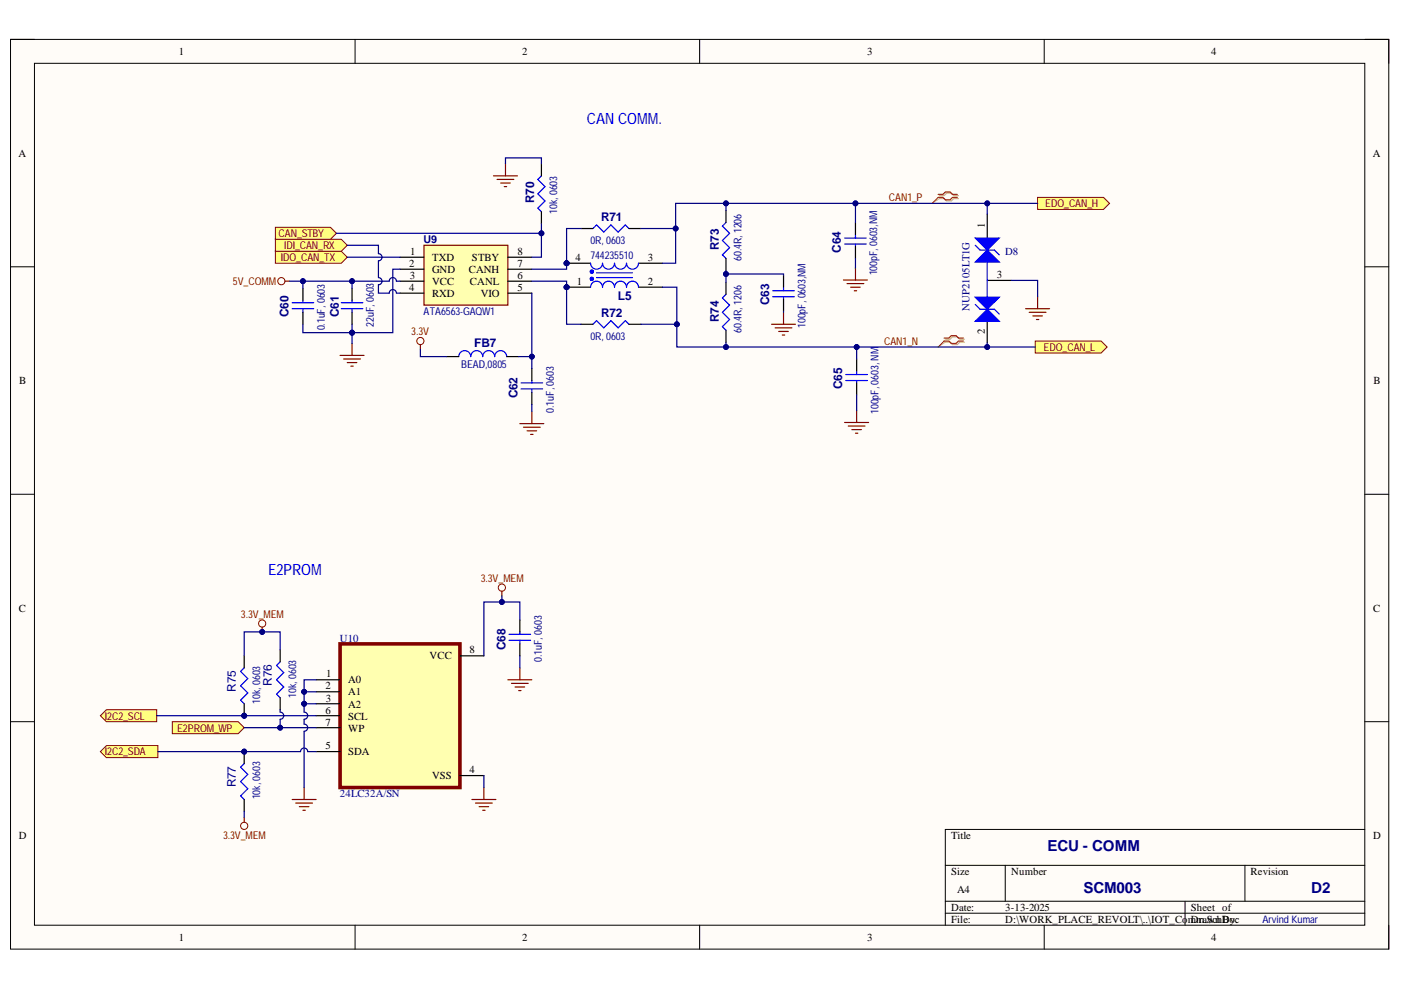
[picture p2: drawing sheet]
<svg xmlns="http://www.w3.org/2000/svg" width="297mm" height="210mm" viewBox="0 0 297 210" stroke-linecap="round" stroke-linejoin="round" font-family="sans-serif">
<defs><g id="words">
<g font-size="3.3" fill="#00f">
<text x="124.4" y="26.2">CAN COMM.</text>
<text x="56.8" y="121.9">E2PROM</text>
</g>
<g font-size="3.2" fill="#000080">
<text x="222.1" y="180.4">ECU - COMM</text>
<text x="229.7" y="189.2">SCM003</text>
<text x="278" y="189.2">D2</text>
</g>
<g font-size="2.5" fill="#000080">
<text x="113.3" y="43.1" transform="rotate(-90 113.3 43.1)">R70</text>
<text x="127.5" y="46.9">R71</text>
<text x="152.4" y="53.1" transform="rotate(-90 152.4 53.1)">R73</text>
<text x="178.3" y="53.6" transform="rotate(-90 178.3 53.6)">C64</text>
<text x="131" y="63.7">L5</text>
<text x="163.1" y="64.7" transform="rotate(-90 163.1 64.7)">C63</text>
<text x="61.2" y="67.2" transform="rotate(-90 61.2 67.2)">C60</text>
<text x="71.8" y="67.2" transform="rotate(-90 71.8 67.2)">C61</text>
<text x="127.5" y="67.2">R72</text>
<text x="152.4" y="68.3" transform="rotate(-90 152.4 68.3)">R74</text>
<text x="100.6" y="73.6">FB7</text>
<text x="178.6" y="82.5" transform="rotate(-90 178.6 82.5)">C65</text>
<text x="109.7" y="84.5" transform="rotate(-90 109.7 84.5)">C62</text>
<text x="107.2" y="137.8" transform="rotate(-90 107.2 137.8)">C68</text>
<text x="50" y="146.7" transform="rotate(-90 50 146.7)">R75</text>
<text x="57.6" y="145.4" transform="rotate(-90 57.6 145.4)">R76</text>
<text x="50" y="166.9" transform="rotate(-90 50 166.9)">R77</text>
</g>
<g font-size="2.3">
<text x="37.9" y="11.7">1</text>
<text x="110.7" y="11.7">2</text>
<text x="183.9" y="11.7">3</text>
<text x="256.8" y="11.7">4</text>
<text x="3.9" y="33.3">A</text>
<text x="291" y="33.3">A</text>
<text x="208.8" y="48.4" transform="rotate(-90 208.8 48.4)">1</text>
<text x="86.8" y="56.6">2</text>
<text x="86.9" y="59.1">3</text>
<text x="86.9" y="54.1">1</text>
<text x="91.6" y="55.3">TXD</text>
<text x="91.6" y="57.9">GND</text>
<text x="99.4" y="57.9">CANH</text>
<text x="100.1" y="55.3">STBY</text>
<text x="109.7" y="54.1">8</text>
<text x="109.7" y="56.6">7</text>
<text x="109.7" y="59.1">6</text>
<text x="122.1" y="55.3">4</text>
<text x="137.4" y="55.3">3</text>
<text x="211.4" y="59">3</text>
<text x="86.8" y="61.7">4</text>
<text x="91.6" y="60.4">VCC</text>
<text x="91.6" y="62.9">RXD</text>
<text x="99.6" y="60.4">CANL</text>
<text x="101.9" y="62.9">VIO</text>
<text x="109.7" y="61.7">5</text>
<text x="122.3" y="60.4">1</text>
<text x="137.4" y="60.4">2</text>
<text x="208.8" y="70.7" transform="rotate(-90 208.8 70.7)">2</text>
<text x="4.1" y="81.4">B</text>
<text x="291.2" y="81.4">B</text>
<text x="4" y="129.7">C</text>
<text x="291.1" y="129.7">C</text>
<text x="69.2" y="143.6">1</text>
<text x="91.1" y="139.8">VCC</text>
<text x="99.6" y="138.6">8</text>
<text x="69" y="146.2">2</text>
<text x="69.1" y="148.8">3</text>
<text x="73.8" y="144.9">A0</text>
<text x="73.8" y="147.4">A1</text>
<text x="69" y="151.3">6</text>
<text x="69" y="153.8">7</text>
<text x="73.8" y="150">A2</text>
<text x="73.8" y="152.6">SCL</text>
<text x="73.8" y="155.1">WP</text>
<text x="69" y="158.9">5</text>
<text x="73.8" y="160.2">SDA</text>
<text x="91.6" y="165.2">VSS</text>
<text x="99.6" y="164">4</text>
<text x="4" y="177.9">D</text>
<text x="201.6" y="177.9">Title</text>
<text x="291.1" y="177.9">D</text>
<text x="201.6" y="185.5">Size</text>
<text x="214.4" y="185.5">Number</text>
<text x="265.2" y="185.5">Revision</text>
<text x="202.9" y="189.3">A4</text>
<text x="201.6" y="193.1">Date:</text>
<text x="201.6" y="195.7">File:</text>
<text x="213.1" y="193.1">3-13-2025</text>
<text x="213.1" y="195.7">D:\WORK_PLACE_REVOLT\..\IOT_Co</text>
<text x="251.8" y="195.7">mm.SchDoc</text>
<text x="252.5" y="193.1">Sheet of</text>
<text x="252.5" y="195.7">Drawn By:</text>
<text x="37.9" y="199.5">1</text>
<text x="110.7" y="199.5">2</text>
<text x="183.9" y="199.5">3</text>
<text x="256.8" y="199.5">4</text>
</g>
<g font-size="2.3" fill="#000080">
<text x="118.2" y="45.4" transform="rotate(-90 118.2 45.4)">10k, 0603</text>
<text x="89.8" y="51.5">U9</text>
<text x="125.2" y="51.8">0R, 0603</text>
<text x="125.2" y="54.8">744235510</text>
<text x="157.2" y="55.3" transform="rotate(-90 157.2 55.3)">60.4R, 1206</text>
<text x="186" y="58.4" transform="rotate(-90 186 58.4)">100pF, 0603,NM</text>
<text x="213.1" y="54.1">D8</text>
<text x="205.5" y="66" transform="rotate(-90 205.5 66)">NUP2105LT1G</text>
<text x="68.8" y="70" transform="rotate(-90 68.8 70)">0.1uF, 0603</text>
<text x="79.3" y="69.3" transform="rotate(-90 79.3 69.3)">22uF, 0603</text>
<text x="89.8" y="66.7">ATA6563-GAQW1</text>
<text x="157.2" y="70.5" transform="rotate(-90 157.2 70.5)">60.4R, 1206</text>
<text x="170.8" y="69.5" transform="rotate(-90 170.8 69.5)">100pF, 0603,NM</text>
<text x="97.8" y="78">BEAD,0805</text>
<text x="125.2" y="72.1">0R, 0603</text>
<text x="117.4" y="87.5" transform="rotate(-90 117.4 87.5)">0.1uF, 0603</text>
<text x="186.2" y="87.8" transform="rotate(-90 186.2 87.8)">100pF, 0603, NM</text>
<text x="72.1" y="136">U10</text>
<text x="114.9" y="140.3" transform="rotate(-90 114.9 140.3)">0.1uF, 0603</text>
<text x="55.1" y="149.2" transform="rotate(-90 55.1 149.2)">10k, 0603</text>
<text x="62.8" y="147.9" transform="rotate(-90 62.8 147.9)">10k, 0603</text>
<text x="55.1" y="169.5" transform="rotate(-90 55.1 169.5)">10k, 0603</text>
<text x="72.1" y="169">24LC32A/SN</text>
</g>
<g font-size="2.3" fill="#800000">
<text x="188.4" y="42.7">CAN1_P</text>
<text x="221.6" y="43.9">EDO_CAN_H</text>
<text x="59" y="50.3">CAN_STBY</text>
<text x="60.2" y="52.8">IDI_CAN_RX</text>
<text x="59.5" y="55.3">IDO_CAN_TX</text>
<text x="49.4" y="60.4">5V_COMM</text>
<text x="87.2" y="71.1">3.3V</text>
<text x="187.4" y="73.2">CAN1_N</text>
<text x="221.3" y="74.4">EDO_CAN_L</text>
<text x="101.9" y="123.3">3.3V_MEM</text>
<text x="51.1" y="130.9">3.3V_MEM</text>
<text x="22.2" y="152.6">I2C2_SCL</text>
<text x="37.6" y="155.1">E2PROM_WP</text>
<text x="22.2" y="160.2">I2C2_SDA</text>
<text x="47.3" y="177.9">3.3V_MEM</text>
</g>
<text font-size="2.2" fill="#000080" x="267.7" y="195.7">Arvind Kumar</text>
</g></defs>
<path d="M2.2 8.4h292.2v192.8h-292.2z" fill-rule="evenodd" fill="#fffcf8"/>
<path d="M2.2 8.4h292.2v192.8h-292.2z" fill="none" stroke="#000" stroke-width=".21"/>
<path d="M7.3 13.4h282.1v182.8h-282.1z" fill-rule="evenodd" fill="#fffcf8"/>
<g fill="none" stroke="#000" stroke-width=".21">
<path d="M2.2 8.3h5.1M7.3 13.4h282.1v182.8h-282.1zM75.3 8.3v5.1M148.3 8.3v5.1M221.4 8.4v5M289.4 8.4h5v5M2.2 56.6h5.1M289.4 56.6h5M2.2 104.8h5.1M289.4 104.8h5M2.2 153h5.1M289.4 153h5"/>
<path d="M289.4 175.9h-89v20.3M75.3 196.2v5M148.3 196.2v5M200.4 183.5h89M200.4 191.1h89M200.4 193.6h89M213.1 183.5v7.6M221.4 196.2v5M251.2 191.1v5.1M264 183.5v7.6M294.4 196.2v5"/>
</g>
<path d="M199.2 41.5h1l.5-.5h1l.5 .5h1M199.2 42.1h1l.5 .5h1l.5-.5h1M200.4 71.9h1l.5-.5h1.1l.5 .5h1M200.4 72.6h1l.5 .5h1.1l.5-.5h1" fill="none" stroke="#d0a19e" stroke-width=".25"/>
<path d="M199.2 42.1l-1.6 1M200.4 72.6l-1.5 1" fill="none" stroke="#d0a19e" stroke-width=".21"/>
<path d="M198.9 41.2h1l.5-.5h1l.5 .5h1.1M198.9 41.9h1l.5 .5h1l.5-.5h1.1M200.2 71.7h1l.5-.5h1l.5 .5h1M200.2 72.3h1l.5 .5h1l.5-.5h1" fill="none" stroke="#f00" stroke-width=".25"/>
<path d="M198.9 41.9l-1.3 1.2M200.2 72.3l-1.3 1.3" fill="none" stroke="#f00" stroke-width=".21"/>
<path d="M220 41.9h14l1.2 1.2-1.2 1.3h-14z" fill-rule="evenodd" fill="#ffff80"/>
<path d="M220 41.9h14l1.2 1.2-1.2 1.3h-14z" fill="none" stroke="#800000" stroke-width=".21"/>
<path d="M219.5 72.3h14l1.2 1.3-1.2 1.3h-14z" fill-rule="evenodd" fill="#ffff80"/>
<path d="M219.5 72.3h14l1.2 1.3-1.2 1.3h-14z" fill="none" stroke="#800000" stroke-width=".21"/>
<circle cx="120.1" cy="60.9" r=".51" fill="#000080"/>
<circle cx="120.1" cy="60.9" r=".51" fill="none" stroke="#000080" stroke-width=".21"/>
<circle cx="120.1" cy="55.8" r=".51" fill="#000080"/>
<circle cx="120.1" cy="55.8" r=".51" fill="none" stroke="#000080" stroke-width=".21"/>
<path d="M120.1 60.9h5.1" fill="none" stroke="#000" stroke-width=".25"/>
<circle cx="120.1" cy="60.9" r=".51" fill="#000080"/>
<circle cx="120.1" cy="60.9" r=".51" fill="none" stroke="#000080" stroke-width=".21"/>
<path d="M120.1 55.8h5.1M135.4 55.8h5.1M135.4 60.9h5.1" fill="none" stroke="#000" stroke-width=".25"/>
<circle cx="120.1" cy="55.8" r=".51" fill="#000080"/>
<circle cx="120.1" cy="55.8" r=".51" fill="none" stroke="#000080" stroke-width=".21"/>
<path d="M125.2 55.8a1.27 1.27 0 0 0 1.3 1.3 1.27 1.27 0 0 0 1.2-1.3 1.27 1.27 0 0 0 1.3 1.3 1.27 1.27 0 0 0 1.3-1.3 1.27 1.27 0 0 0 1.3 1.3 1.27 1.27 0 0 0 1.2-1.3 1.27 1.27 0 0 0 1.3 1.3 1.27 1.27 0 0 0 1.3-1.3M126.5 57.8h7.6M126.5 58.9h7.6M125.2 60.9a1.27 1.27 0 0 1 1.3-1.3 1.27 1.27 0 0 1 1.2 1.3 1.27 1.27 0 0 1 1.3-1.3 1.27 1.27 0 0 1 1.3 1.3 1.27 1.27 0 0 1 1.3-1.3 1.27 1.27 0 0 1 1.2 1.3 1.27 1.27 0 0 1 1.3-1.3 1.27 1.27 0 0 1 1.3 1.3" fill="none" stroke="#00f" stroke-width=".25"/>
<path d="M125.4 57.6h.1M125.4 59.1h.1M125.5 57.6h.1M125.5 59.1h.1" fill="none" stroke="#00f" stroke-width=".76"/>
<path d="M58.4 53.3h14l1.2 1.2-1.2 1.3h-14z" fill-rule="evenodd" fill="#ffff80"/>
<path d="M58.4 53.3h14l1.2 1.2-1.2 1.3h-14z" fill="none" stroke="#800000" stroke-width=".21"/>
<path d="M58.4 50.7h14l1.2 1.3-1.2 1.3h-14z" fill-rule="evenodd" fill="#ffff80"/>
<path d="M58.4 50.7h14l1.2 1.3-1.2 1.3h-14z" fill="none" stroke="#800000" stroke-width=".21"/>
<path d="M89.9 52h17.8v12.7h-17.8z" fill-rule="evenodd" fill="#ffffb0"/>
<path d="M89.9 52h17.8v12.7h-17.8zM72.1 75.4h5.1M72.9 76.1h3.5M73.6 76.9h2.1M74.4 77.6h.5M74.6 72.8v2.6M110.2 89.8h5.1M111 90.6h3.5M111.7 91.3h2.1M112.5 92.1h.5M112.8 87.3v2.5" fill="none" stroke="#800000" stroke-width=".25"/>
<g fill="none" stroke="#000" stroke-width=".25">
<path d="M84.8 54.5h5.1M84.8 57.1h5.1M84.8 59.6h5.1M107.7 54.5h5.1M107.7 57.1h5.1M107.7 59.6h5.1M64.2 61.1v2.6M64.2 66.2v2.6M74.6 61.1v2.6M74.6 66.2v2.6M84.8 62.2h5.1M107.7 62.2h5.1"/>
<path d="M112.8 78.1v2.6M112.8 83.2v2.6"/>
</g>
<path d="M61.9 65.5h4.6M61.9 64.2h4.6M64.2 63.7v.5M64.2 65.5v.7M72.4 65.5h4.5M72.4 64.2h4.5M74.6 63.7v.5M74.6 65.5v.7M110.5 82.5h4.5M110.5 81.2h4.5M112.8 80.7v.5M112.8 82.5v.7" fill="none" stroke="#00f" stroke-width=".25"/>
<path d="M58.4 48.2h11.7l1.2 1.3-1.2 1.2h-11.7z" fill-rule="evenodd" fill="#ffff80"/>
<g fill="none" stroke="#800000" stroke-width=".21">
<path d="M58.4 48.2h11.7l1.2 1.3-1.2 1.2h-11.7z"/>
<circle cx="59.7" cy="59.6" r=".76"/>
</g>
<path d="M104.6 37.3h5.1M105.4 38h3.5M106.2 38.8h2M106.9 39.6h.5M107.2 34.7v2.6M60.4 59.6h1" fill="none" stroke="#800000" stroke-width=".25"/>
<path d="M114.8 37.3l-.8 .7 1.6 1.6-1.6 1.5 1.6 1.5-1.6 1.5 .8 .8M209.3 55.4v7.6M179.3 79.4h4.6M181.6 78.7v.7M179.3 80.7h4.6M181.6 80.7v.5" fill="none" stroke="#00f" stroke-width=".25"/>
<path d="M114.8 34.7v2.6M114.8 44.9v2.5M209.3 45.4v5.1M209.3 59.5h5.1M181.6 76.1v2.6M209.3 67.6v5.1M181.6 81.2v2.5" fill="none" stroke="#000" stroke-width=".25"/>
<path d="M206.8 50.5h5.1l-2.6 2.5z" fill="#00f"/>
<path d="M206.8 50.5h5.1l-2.6 2.5zM206.8 52l1 1h3l1.1 1" fill="none" stroke="#00f" stroke-width=".25"/>
<path d="M206.8 55.6l2.5-2.6 2.6 2.6z" fill="#00f"/>
<path d="M206.8 55.6l2.5-2.6 2.6 2.6z" fill="none" stroke="#00f" stroke-width=".25"/>
<path d="M206.8 68.1l2.5-2.5 2.6 2.5z" fill="#00f"/>
<path d="M206.8 68.1l2.5-2.5 2.6 2.5zM206.8 64.6l1 1h3l1.1 1" fill="none" stroke="#00f" stroke-width=".25"/>
<path d="M206.8 63h5.1l-2.6 2.6z" fill="#00f"/>
<g fill="none" stroke="#00f" stroke-width=".25">
<path d="M125.7 48.5l.8-.8 1.5 1.5 1.5-1.5 1.6 1.5 1.5-1.5 .7 .8M153.9 47.2l-.7 .7 1.5 1.6-1.5 1.5 1.5 1.5-1.5 1.5 .7 .8M179.1 50.5h4.6M179.1 51.7h4.6M181.4 49.7v.8M181.4 51.7v.6M97.3 75.6a1.27 1.27 0 0 1 1.2-1.3 1.27 1.27 0 0 1 1.3 1.3 1.27 1.27 0 0 1 1.3-1.3 1.27 1.27 0 0 1 1.2 1.3 1.27 1.27 0 0 1 1.3-1.3 1.27 1.27 0 0 1 1.3 1.3 1.27 1.27 0 0 1 1.3-1.3 1.27 1.27 0 0 1 1.2 1.3M125.7 68.8l.8-.8 1.5 1.5 1.5-1.5 1.6 1.5 1.5-1.5 .7 .8M153.9 62.4l-.7 .8 1.5 1.5-1.5 1.5 1.5 1.5-1.5 1.6 .7 .7M163.8 61.6h4.6M163.8 62.9h4.6M166.1 60.9v.7"/>
<path d="M166.1 62.9v.5M206.8 63h5.1l-2.6 2.6zM107.9 135.8h4.6M107.9 134.5h4.6M110.2 134v.5M110.2 135.8v.7"/>
</g>
<g fill="none" stroke="#800000" stroke-width=".25">
<path d="M178.8 59.4h5.1M181.4 56.8v2.6M89.1 73.1v1M163.6 68.8h5.1M164.3 69.5h3.6M165.1 70.3h2M165.9 71h.5M166.1 66.2v2.6M179.6 60.1h3.5M180.3 60.9h2.1M181.1 61.7h.5M217.4 65.5h5.1"/>
<path d="M218.2 66.2h3.6M219 67h2M219.7 67.7h.5M220 62.9v2.6M179.1 89.6h5.1M179.8 90.3h3.6M180.6 91.1h2M181.4 91.9h.5M181.6 87v2.6M106.4 125.4v1M100.1 169.5h5M100.8 170.3h3.6"/>
<path d="M101.6 171h2M102.3 171.8h.6M102.6 167v2.5"/>
</g>
<g fill="none" stroke="#000" stroke-width=".25">
<path d="M123.2 48.5h2.5M133.3 48.5h2.6M153.9 44.6v2.6M153.9 54.8v2.5M153.9 59.9v2.5M166.1 58.3v2.6M181.4 47.2v2.5M181.4 52.3v2.5M94.7 75.6h2.6M107.4 75.6h2.6M123.2 68.8h2.5M133.3 68.8h2.6"/>
<path d="M153.9 70v2.6M166.1 63.4v2.6M110.2 131.4v2.6M110.2 136.5v2.6"/>
</g>
<g fill="none" stroke="#800000" stroke-width=".21">
<circle cx="89.1" cy="72.3" r=".76"/>
<circle cx="106.4" cy="124.6" r=".76"/>
</g>
<path d="M72.1 136.5h25.4v30.5h-25.4z" fill-rule="evenodd" fill="#ffffb0"/>
<path d="M72.1 136.5h25.4v30.5h-25.4z" fill="none" stroke="#800000" stroke-width=".76"/>
<path d="M59.4 137.8v2.5M97.5 139.1h5.1M59.4 147.9v2.6M67 144.1h5.1M67 146.7h5.1M67 149.2h5.1M67 151.7h5.1M67 154.3h5.1M67 159.4h5.1M97.5 164.4h5.1" fill="none" stroke="#000" stroke-width=".25"/>
<path d="M107.7 144.1h5.1M108.4 144.9h3.6M109.2 145.7h2M110 146.4h.5M110.2 141.6v2.5M51.8 173.3v1M61.9 169.5h5.1M62.7 170.3h3.6M63.5 171h2M64.2 171.8h.5M64.5 167v2.5" fill="none" stroke="#800000" stroke-width=".25"/>
<circle cx="51.8" cy="175.1" r=".76" fill="none" stroke="#800000" stroke-width=".21"/>
<path d="M59.4 140.3l-.8 .8 1.6 1.5-1.6 1.5 1.6 1.6-1.6 1.5 .8 .7" fill="none" stroke="#00f" stroke-width=".25"/>
<circle cx="51.8" cy="151.7" r=".51" fill="#000080"/>
<circle cx="51.8" cy="151.7" r=".51" fill="none" stroke="#000080" stroke-width=".21"/>
<path d="M51.8 141.6l-.8 .8 1.5 1.5-1.5 1.5 1.5 1.5-1.5 1.5 .8 .8" fill="none" stroke="#00f" stroke-width=".25"/>
<path d="M51.8 149.2v2.5" fill="none" stroke="#000" stroke-width=".25"/>
<circle cx="51.8" cy="151.7" r=".51" fill="#000080"/>
<circle cx="51.8" cy="151.7" r=".51" fill="none" stroke="#000080" stroke-width=".21"/>
<path d="M51.8 139.1v2.5" fill="none" stroke="#000" stroke-width=".25"/>
<circle cx="55.6" cy="132.2" r=".76" fill="none" stroke="#800000" stroke-width=".21"/>
<path d="M55.6 133v1" fill="none" stroke="#800000" stroke-width=".25"/>
<circle cx="55.6" cy="134" r=".51" fill="#000080"/>
<circle cx="55.6" cy="134" r=".51" fill="none" stroke="#000080" stroke-width=".21"/>
<circle cx="51.8" cy="159.4" r=".51" fill="#000080"/>
<circle cx="51.8" cy="159.4" r=".51" fill="none" stroke="#000080" stroke-width=".21"/>
<path d="M51.8 161.9l-.8 .8 1.5 1.5-1.5 1.5 1.5 1.5-1.5 1.6 .8 .7" fill="none" stroke="#00f" stroke-width=".25"/>
<path d="M51.8 159.4v2.5M51.8 169.5v2.6" fill="none" stroke="#000" stroke-width=".25"/>
<circle cx="51.8" cy="159.4" r=".51" fill="#000080"/>
<circle cx="51.8" cy="159.4" r=".51" fill="none" stroke="#000080" stroke-width=".21"/>
<path d="M36.5 153h14l1.3 1.3-1.3 1.3h-14z" fill-rule="evenodd" fill="#ffff80"/>
<path d="M36.5 153h14l1.3 1.3-1.3 1.3h-14z" fill="none" stroke="#800000" stroke-width=".21"/>
<path d="M21.3 151.7l1.3-1.2h10.6v2.5h-10.6z" fill-rule="evenodd" fill="#ffff80"/>
<path d="M21.3 151.7l1.3-1.2h10.6v2.5h-10.6z" fill="none" stroke="#800000" stroke-width=".21"/>
<path d="M21.3 159.4l1.3-1.3h10.9v2.5h-10.9z" fill-rule="evenodd" fill="#ffff80"/>
<path d="M21.3 159.4l1.3-1.3h10.9v2.5h-10.9z" fill="none" stroke="#800000" stroke-width=".21"/>
<path d="M120.1 55.8v1.3h-7.3" fill="none" stroke="#000080" stroke-width=".25"/>
<circle cx="120.1" cy="55.8" r=".51" fill="#000080"/>
<circle cx="120.1" cy="55.8" r=".51" fill="none" stroke="#000080" stroke-width=".21"/>
<path d="M74.6 59.6v1.5" fill="none" stroke="#000080" stroke-width=".25"/>
<circle cx="74.6" cy="59.6" r=".51" fill="#000080"/>
<circle cx="74.6" cy="59.6" r=".51" fill="none" stroke="#000080" stroke-width=".21"/>
<path d="M64.2 59.6v1.5" fill="none" stroke="#000080" stroke-width=".25"/>
<circle cx="64.2" cy="59.6" r=".51" fill="#000080"/>
<circle cx="64.2" cy="59.6" r=".51" fill="none" stroke="#000080" stroke-width=".21"/>
<path d="M64.2 68.8v1.7h10.4" fill="none" stroke="#000080" stroke-width=".25"/>
<circle cx="74.6" cy="70.5" r=".51" fill="#000080"/>
<circle cx="74.6" cy="70.5" r=".51" fill="none" stroke="#000080" stroke-width=".21"/>
<path d="M84.8 57.1h-1.5v13.4h-8.7v2.3" fill="none" stroke="#000080" stroke-width=".25"/>
<circle cx="74.6" cy="70.5" r=".51" fill="#000080"/>
<circle cx="74.6" cy="70.5" r=".51" fill="none" stroke="#000080" stroke-width=".21"/>
<path d="M74.6 68.8v1.7" fill="none" stroke="#000080" stroke-width=".25"/>
<circle cx="74.6" cy="70.5" r=".51" fill="#000080"/>
<circle cx="74.6" cy="70.5" r=".51" fill="none" stroke="#000080" stroke-width=".21"/>
<path d="M61.4 59.6h21.1a.76 .76 0 0 1 .8-.7 .76 .76 0 0 1 .7 .7h.8M112.8 85.8v1.5" fill="none" stroke="#000080" stroke-width=".25"/>
<circle cx="74.6" cy="59.6" r=".51" fill="#000080"/>
<circle cx="74.6" cy="59.6" r=".51" fill="none" stroke="#000080" stroke-width=".21"/>
<circle cx="64.2" cy="59.6" r=".51" fill="#000080"/>
<circle cx="64.2" cy="59.6" r=".51" fill="none" stroke="#000080" stroke-width=".21"/>
<path d="M71.3 49.5h43.5v5h-2M73.6 52h6.6v1.8a.76 .76 0 0 1 .8 .7 .76 .76 0 0 1-.8 .8v3.6a.76 .76 0 0 1 .8 .7 .76 .76 0 0 1-.8 .8v1.8h2.3a.76 .76 0 0 1 .8-.8 .76 .76 0 0 1 .7 .8h.8M73.6 54.5h11.2" fill="none" stroke="#000080" stroke-width=".25"/>
<circle cx="114.8" cy="49.5" r=".51" fill="#000080"/>
<circle cx="114.8" cy="49.5" r=".51" fill="none" stroke="#000080" stroke-width=".21"/>
<path d="M112.8 59.6h7.3v1.3" fill="none" stroke="#000080" stroke-width=".25"/>
<circle cx="120.1" cy="60.9" r=".51" fill="#000080"/>
<circle cx="120.1" cy="60.9" r=".51" fill="none" stroke="#000080" stroke-width=".21"/>
<path d="M107.2 34.7v-1.2h7.6v1.2M114.8 47.4v2.1" fill="none" stroke="#000080" stroke-width=".25"/>
<circle cx="114.8" cy="49.5" r=".51" fill="#000080"/>
<circle cx="114.8" cy="49.5" r=".51" fill="none" stroke="#000080" stroke-width=".21"/>
<path d="M181.4 54.8v2M214.4 59.5h5.6v3.4M220 43.1h-76.8v12.7h-2.7M166.1 66v.2" fill="none" stroke="#000080" stroke-width=".25"/>
<circle cx="209.3" cy="43.1" r=".51" fill="#000080"/>
<circle cx="209.3" cy="43.1" r=".51" fill="none" stroke="#000080" stroke-width=".21"/>
<circle cx="181.4" cy="43.1" r=".51" fill="#000080"/>
<circle cx="181.4" cy="43.1" r=".51" fill="none" stroke="#000080" stroke-width=".21"/>
<circle cx="153.9" cy="43.1" r=".51" fill="#000080"/>
<circle cx="153.9" cy="43.1" r=".51" fill="none" stroke="#000080" stroke-width=".21"/>
<circle cx="143.3" cy="48.4" r=".51" fill="#000080"/>
<circle cx="143.3" cy="48.4" r=".51" fill="none" stroke="#000080" stroke-width=".21"/>
<path d="M140.5 60.9h3v12.7h76M181.6 83.7v3.3" fill="none" stroke="#000080" stroke-width=".25"/>
<circle cx="143.5" cy="68.8" r=".51" fill="#000080"/>
<circle cx="143.5" cy="68.8" r=".51" fill="none" stroke="#000080" stroke-width=".21"/>
<circle cx="153.9" cy="73.6" r=".51" fill="#000080"/>
<circle cx="153.9" cy="73.6" r=".51" fill="none" stroke="#000080" stroke-width=".21"/>
<circle cx="181.6" cy="73.6" r=".51" fill="#000080"/>
<circle cx="181.6" cy="73.6" r=".51" fill="none" stroke="#000080" stroke-width=".21"/>
<circle cx="209.3" cy="73.6" r=".51" fill="#000080"/>
<circle cx="209.3" cy="73.6" r=".51" fill="none" stroke="#000080" stroke-width=".21"/>
<path d="M181.4 43.1v4.1" fill="none" stroke="#000080" stroke-width=".25"/>
<circle cx="181.4" cy="43.1" r=".51" fill="#000080"/>
<circle cx="181.4" cy="43.1" r=".51" fill="none" stroke="#000080" stroke-width=".21"/>
<path d="M181.6 73.6v2.5" fill="none" stroke="#000080" stroke-width=".25"/>
<circle cx="181.6" cy="73.6" r=".51" fill="#000080"/>
<circle cx="181.6" cy="73.6" r=".51" fill="none" stroke="#000080" stroke-width=".21"/>
<path d="M209.3 72.7v.9" fill="none" stroke="#000080" stroke-width=".25"/>
<circle cx="209.3" cy="73.6" r=".51" fill="#000080"/>
<circle cx="209.3" cy="73.6" r=".51" fill="none" stroke="#000080" stroke-width=".21"/>
<path d="M209.3 43.1v2.3" fill="none" stroke="#000080" stroke-width=".25"/>
<circle cx="209.3" cy="43.1" r=".51" fill="#000080"/>
<circle cx="209.3" cy="43.1" r=".51" fill="none" stroke="#000080" stroke-width=".21"/>
<path d="M112.8 62.2v15.9" fill="none" stroke="#000080" stroke-width=".25"/>
<circle cx="112.8" cy="75.6" r=".51" fill="#000080"/>
<circle cx="112.8" cy="75.6" r=".51" fill="none" stroke="#000080" stroke-width=".21"/>
<path d="M123.2 48.5h-3.1v7.3" fill="none" stroke="#000080" stroke-width=".25"/>
<circle cx="120.1" cy="55.8" r=".51" fill="#000080"/>
<circle cx="120.1" cy="55.8" r=".51" fill="none" stroke="#000080" stroke-width=".21"/>
<path d="M135.9 48.5h7.3" fill="none" stroke="#000080" stroke-width=".25"/>
<circle cx="143.3" cy="48.4" r=".51" fill="#000080"/>
<circle cx="143.3" cy="48.4" r=".51" fill="none" stroke="#000080" stroke-width=".21"/>
<path d="M135.9 68.8h7.6" fill="none" stroke="#000080" stroke-width=".25"/>
<circle cx="143.5" cy="68.8" r=".51" fill="#000080"/>
<circle cx="143.5" cy="68.8" r=".51" fill="none" stroke="#000080" stroke-width=".21"/>
<path d="M120.1 60.9v7.9h3.1" fill="none" stroke="#000080" stroke-width=".25"/>
<circle cx="120.1" cy="60.9" r=".51" fill="#000080"/>
<circle cx="120.1" cy="60.9" r=".51" fill="none" stroke="#000080" stroke-width=".21"/>
<path d="M89.1 74.1v1.5h5.6M110 75.6h2.8" fill="none" stroke="#000080" stroke-width=".25"/>
<circle cx="112.8" cy="75.6" r=".51" fill="#000080"/>
<circle cx="112.8" cy="75.6" r=".51" fill="none" stroke="#000080" stroke-width=".21"/>
<path d="M153.9 43.1v1.5" fill="none" stroke="#000080" stroke-width=".25"/>
<circle cx="153.9" cy="43.1" r=".51" fill="#000080"/>
<circle cx="153.9" cy="43.1" r=".51" fill="none" stroke="#000080" stroke-width=".21"/>
<path d="M153.9 57.3v2.6" fill="none" stroke="#000080" stroke-width=".25"/>
<circle cx="153.9" cy="58.1" r=".51" fill="#000080"/>
<circle cx="153.9" cy="58.1" r=".51" fill="none" stroke="#000080" stroke-width=".21"/>
<path d="M153.9 72.6v1" fill="none" stroke="#000080" stroke-width=".25"/>
<circle cx="153.9" cy="73.6" r=".51" fill="#000080"/>
<circle cx="153.9" cy="73.6" r=".51" fill="none" stroke="#000080" stroke-width=".21"/>
<path d="M153.9 58.1h12.2v.2" fill="none" stroke="#000080" stroke-width=".25"/>
<circle cx="153.9" cy="58.1" r=".51" fill="#000080"/>
<circle cx="153.9" cy="58.1" r=".51" fill="none" stroke="#000080" stroke-width=".21"/>
<path d="M33.2 151.7h33.8" fill="none" stroke="#000080" stroke-width=".25"/>
<circle cx="51.8" cy="151.7" r=".51" fill="#000080"/>
<circle cx="51.8" cy="151.7" r=".51" fill="none" stroke="#000080" stroke-width=".21"/>
<path d="M106.4 126.4v1.2M110.2 139.1v2.5M102.6 164.4v2.6" fill="none" stroke="#000080" stroke-width=".25"/>
<circle cx="106.4" cy="127.6" r=".51" fill="#000080"/>
<circle cx="106.4" cy="127.6" r=".51" fill="none" stroke="#000080" stroke-width=".21"/>
<path d="M64.5 146.7h2.5" fill="none" stroke="#000080" stroke-width=".25"/>
<circle cx="64.5" cy="146.7" r=".51" fill="#000080"/>
<circle cx="64.5" cy="146.7" r=".51" fill="none" stroke="#000080" stroke-width=".21"/>
<path d="M64.5 149.2h2.5" fill="none" stroke="#000080" stroke-width=".25"/>
<circle cx="64.5" cy="149.2" r=".51" fill="#000080"/>
<circle cx="64.5" cy="149.2" r=".51" fill="none" stroke="#000080" stroke-width=".21"/>
<path d="M59.4 150.5v.5a.76 .76 0 0 1 .8 .7 .76 .76 0 0 1-.8 .8v1.8h7.6" fill="none" stroke="#000080" stroke-width=".25"/>
<circle cx="59.4" cy="154.3" r=".51" fill="#000080"/>
<circle cx="59.4" cy="154.3" r=".51" fill="none" stroke="#000080" stroke-width=".21"/>
<path d="M59.4 137.8v-3.8h-7.6v5.1M51.8 172.1v1.2" fill="none" stroke="#000080" stroke-width=".25"/>
<circle cx="55.6" cy="134" r=".51" fill="#000080"/>
<circle cx="55.6" cy="134" r=".51" fill="none" stroke="#000080" stroke-width=".21"/>
<path d="M51.8 154.3h7.6" fill="none" stroke="#000080" stroke-width=".25"/>
<circle cx="59.4" cy="154.3" r=".51" fill="#000080"/>
<circle cx="59.4" cy="154.3" r=".51" fill="none" stroke="#000080" stroke-width=".21"/>
<path d="M67 144.1h-2.5v6.9a.76 .76 0 0 1 .7 .7 .76 .76 0 0 1-.7 .8v1a.76 .76 0 0 1 .7 .8 .76 .76 0 0 1-.7 .7v12" fill="none" stroke="#000080" stroke-width=".25"/>
<circle cx="64.5" cy="146.7" r=".51" fill="#000080"/>
<circle cx="64.5" cy="146.7" r=".51" fill="none" stroke="#000080" stroke-width=".21"/>
<circle cx="64.5" cy="149.2" r=".51" fill="#000080"/>
<circle cx="64.5" cy="149.2" r=".51" fill="none" stroke="#000080" stroke-width=".21"/>
<path d="M110.2 131.4v-3.8h-7.6v11.5" fill="none" stroke="#000080" stroke-width=".25"/>
<circle cx="106.4" cy="127.6" r=".51" fill="#000080"/>
<circle cx="106.4" cy="127.6" r=".51" fill="none" stroke="#000080" stroke-width=".21"/>
<path d="M33.5 159.4h30.2a.76 .76 0 0 1 .8-.8 .76 .76 0 0 1 .7 .8h1.8" fill="none" stroke="#000080" stroke-width=".25"/>
<circle cx="51.8" cy="159.4" r=".51" fill="#000080"/>
<circle cx="51.8" cy="159.4" r=".51" fill="none" stroke="#000080" stroke-width=".21"/>
<use href="#words"/>
</svg>
